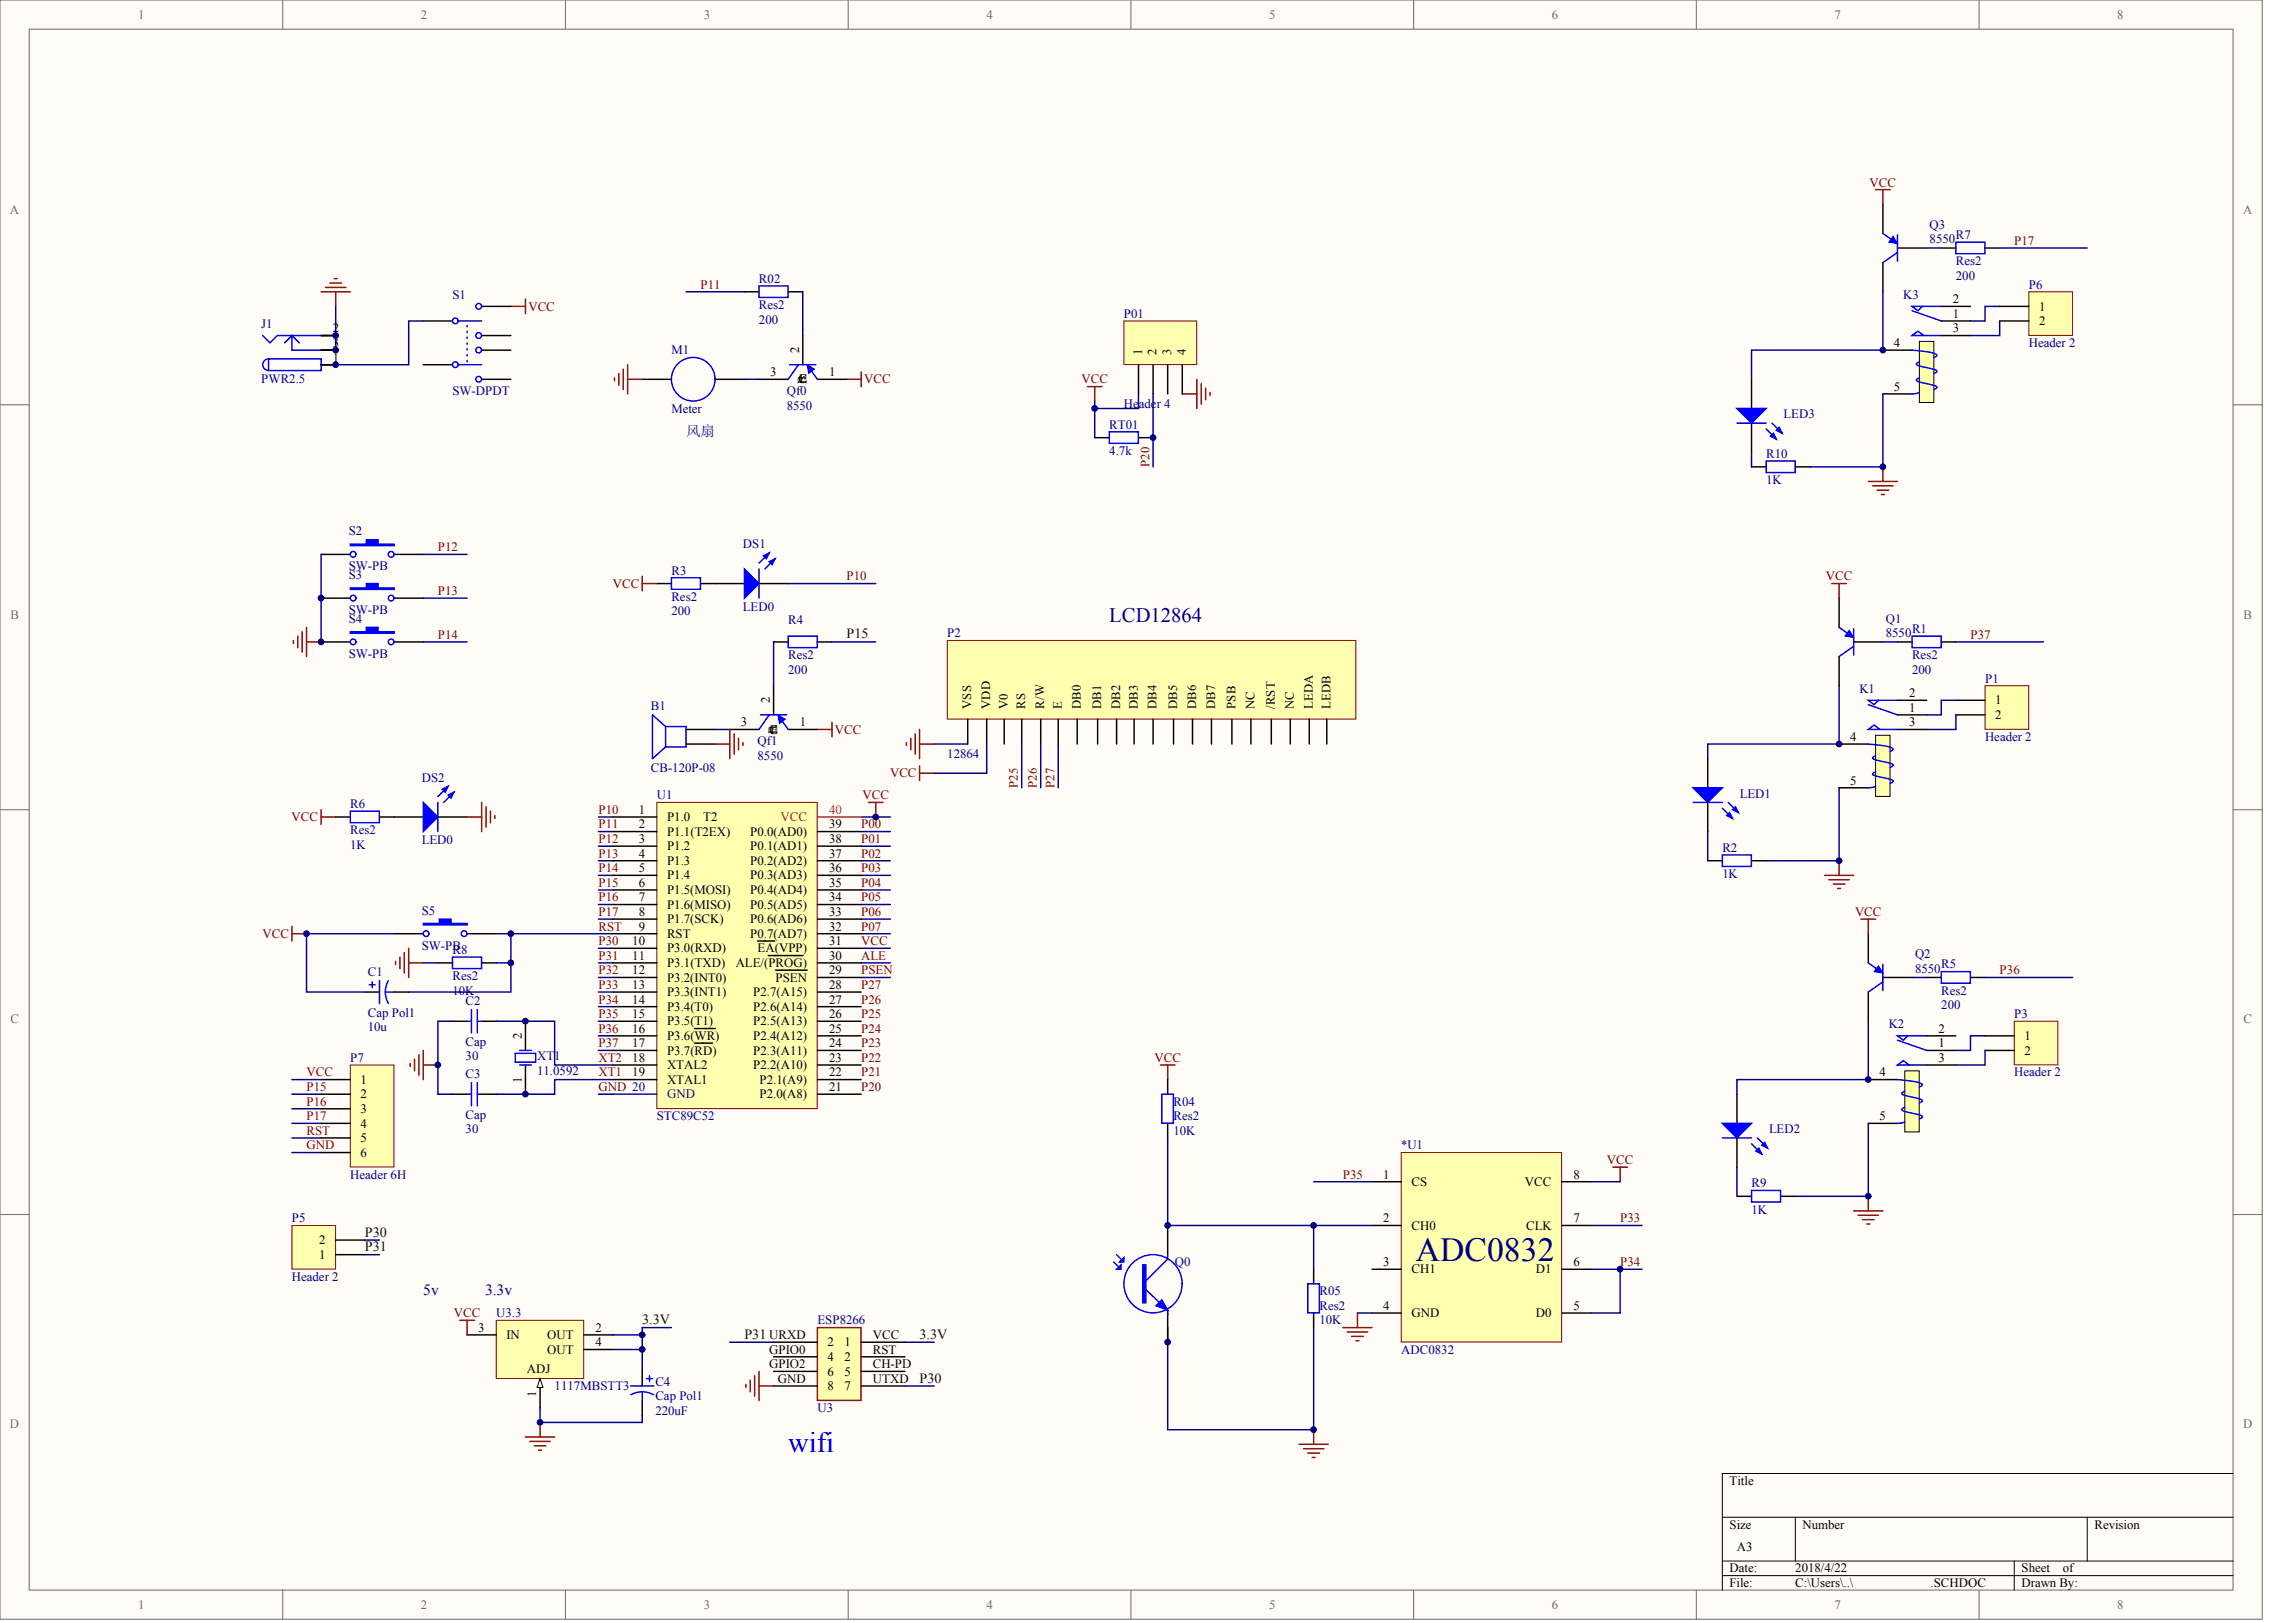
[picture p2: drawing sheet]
<svg xmlns="http://www.w3.org/2000/svg" width="840mm" height="594mm" viewBox="0 0 840 594" stroke-linecap="round" stroke-linejoin="round" font-family="sans-serif">
<defs><g id="words">
<text font-size="12.3" fill="#000080" x="518.4" y="461.7">ADC0832</text>
<text font-size="10.5" fill="#00f" x="288.6" y="531.6">wifi</text>
<text font-size="7.5" fill="#000080" x="406.2" y="227.8">LCD12864</text>
<g font-size="5.7" fill="#000080">
<text x="155" y="474.1">5v</text>
<text x="177.6" y="474.1">3.3v</text>
</g>
<text font-size="5.3" fill="#000080" x="251.2" y="159.5">风扇</text>
<g font-size="5.2" fill="#110f0a">
<text x="310" y="233.7">P15</text>
<text x="133.6" y="452.7">P30</text>
<text x="133.6" y="458">P31</text>
<text x="235.2" y="484.7">3.3V</text>
<text x="272.6" y="490">P31 URXD</text>
<text x="336.7" y="490">3.3V</text>
<text x="336.7" y="506.1">P30</text>
</g>
<g font-size="4.7" fill="#696969">
<text x="50.6" y="6.9">1</text>
<text x="154.1" y="6.9">2</text>
<text x="257.7" y="6.9">3</text>
<text x="361.2" y="6.9">4</text>
<text x="464.7" y="6.9">5</text>
<text x="568.2" y="6.9">6</text>
<text x="671.8" y="6.9">7</text>
<text x="775.3" y="6.9">8</text>
<text x="3.6" y="78.3">A</text>
<text x="821.3" y="78.3">A</text>
<text x="3.8" y="226.4">B</text>
<text x="821.5" y="226.4">B</text>
<text x="3.8" y="374.6">C</text>
<text x="821.5" y="374.6">C</text>
<text x="3.6" y="522.8">D</text>
<text x="821.3" y="522.8">D</text>
<text x="50.6" y="588.9">1</text>
<text x="154.1" y="588.9">2</text>
<text x="257.7" y="588.9">3</text>
<text x="361.2" y="588.9">4</text>
<text x="464.7" y="588.9">5</text>
<text x="568.2" y="588.9">6</text>
<text x="671.8" y="588.9">7</text>
<text x="775.3" y="588.9">8</text>
</g>
<g font-size="4.7" fill="#800000">
<text x="684.6" y="68.3">VCC</text>
<text x="737.5" y="89.6">P17</text>
<text x="256.5" y="105.7">P11</text>
<text x="193.5" y="113.7">VCC</text>
<text x="316.4" y="140.4">VCC</text>
<text x="396" y="140.4">VCC</text>
<text x="160.3" y="201.8">P12</text>
<text x="224.4" y="215.1">VCC</text>
<text x="310" y="212.5">P10</text>
<text x="668.5" y="212.5">VCC</text>
<text x="160.3" y="217.8">P13</text>
<text x="160.3" y="233.8">P14</text>
<text x="721.5" y="233.8">P37</text>
<text x="305.7" y="268.5">VCC</text>
<text x="325.9" y="284.5">VCC</text>
<text x="315.8" y="292.6">VCC</text>
<text x="219.1" y="297.9">P10</text>
<text x="106.8" y="300.6">VCC</text>
<text x="219.1" y="303.2">P11</text>
<text x="315.3" y="303.2">P00</text>
<text x="219.1" y="308.6">P12</text>
<text x="315.3" y="308.6">P01</text>
<text x="219.1" y="313.9">P13</text>
<text x="315.3" y="313.9">P02</text>
<text x="219.1" y="319.3">P14</text>
<text x="315.3" y="319.3">P03</text>
<text x="219.1" y="324.6">P15</text>
<text x="219.1" y="329.9">P16</text>
<text x="315.3" y="324.6">P04</text>
<text x="315.3" y="329.9">P05</text>
<text x="219.1" y="335.3">P17</text>
<text x="315.3" y="335.3">P06</text>
<text x="679.2" y="335.3">VCC</text>
<text x="219.1" y="340.6">RST</text>
<text x="315.3" y="340.6">P07</text>
<text x="96.1" y="343.3">VCC</text>
<text x="219.1" y="346">P30</text>
<text x="315.3" y="346">VCC</text>
<text x="219.1" y="351.3">P31</text>
<text x="315.3" y="351.3">ALE</text>
<text x="219.1" y="356.6">P32</text>
<text x="315.3" y="356.6">PSEN</text>
<text x="732.2" y="356.6">P36</text>
<text x="219.1" y="362">P33</text>
<text x="315.3" y="362">P27</text>
<text x="219.1" y="367.3">P34</text>
<text x="315.3" y="367.3">P26</text>
<text x="219.1" y="372.7">P35</text>
<text x="219.1" y="378">P36</text>
<text x="315.3" y="378">P24</text>
<text x="315.3" y="372.7">P25</text>
<text x="219.1" y="383.3">P37</text>
<text x="315.3" y="383.3">P23</text>
<text x="219.1" y="388.7">XT2</text>
<text x="315.3" y="388.7">P22</text>
<text x="422.7" y="388.7">VCC</text>
<text x="112.2" y="394">VCC</text>
<text x="219.1" y="394">XT1</text>
<text x="315.3" y="394">P21</text>
<text x="112.2" y="399.4">P15</text>
<text x="219.1" y="399.4">GND 20</text>
<text x="315.3" y="399.4">P20</text>
<text x="112.2" y="404.7">P16</text>
<text x="112.2" y="410">P17</text>
<text x="112.2" y="415.4">RST</text>
<text x="112.2" y="420.7">GND</text>
<text x="491.7" y="431.4">P35</text>
<text x="588.4" y="426.1">VCC</text>
<text x="593.2" y="447.4">P33</text>
<text x="593.2" y="463.4">P34</text>
<text x="166.2" y="482.1">VCC</text>
</g>
<g font-size="4.7" fill="#000080">
<text x="706.5" y="83.8">Q3</text>
<text x="706.5" y="89.1">8550</text>
<text x="716.2" y="87.5">R7</text>
<text x="716.2" y="97.1">Res2</text>
<text x="277.9" y="103.5">R02</text>
<text x="716.2" y="102.4">200</text>
<text x="742.9" y="105.7">P6</text>
<text x="165.7" y="109.4">S1</text>
<text x="277.9" y="113.1">Res2</text>
<text x="696.9" y="109.4">K3</text>
<text x="277.9" y="118.5">200</text>
<text x="411.5" y="116.3">P01</text>
<text x="95.7" y="120.1">J1</text>
<text x="245.8" y="129.7">M1</text>
<text x="742.9" y="127">Header 2</text>
<text x="95.7" y="140.4">PWR2.5</text>
<text x="165.7" y="144.6">SW-DPDT</text>
<text x="288.1" y="144.6">Qf0</text>
<text x="288.1" y="150">8550</text>
<text x="411.5" y="149.4">Header 4</text>
<text x="245.8" y="151">Meter</text>
<text x="653.1" y="153.2">LED3</text>
<text x="406.2" y="156.9">RT01</text>
<text x="406.2" y="166.5">4.7k</text>
<text x="646.7" y="167.6">R10</text>
<text x="646.7" y="177.2">1K</text>
<text x="127.7" y="195.9">S2</text>
<text x="272" y="200.7">DS1</text>
<text x="127.7" y="208.7">SW-PB</text>
<text x="127.7" y="211.9">S3</text>
<text x="245.8" y="210.3">R3</text>
<text x="245.8" y="219.9">Res2</text>
<text x="127.7" y="224.7">SW-PB</text>
<text x="127.7" y="227.9">S4</text>
<text x="245.8" y="225.3">200</text>
<text x="272" y="223.7">LED0</text>
<text x="690.5" y="227.9">Q1</text>
<text x="288.6" y="228.5">R4</text>
<text x="346.9" y="233.3">P2</text>
<text x="690.5" y="233.3">8550</text>
<text x="700.1" y="231.7">R1</text>
<text x="127.7" y="240.8">SW-PB</text>
<text x="288.6" y="241.3">Res2</text>
<text x="700.1" y="241.3">Res2</text>
<text x="288.6" y="246.6">200</text>
<text x="700.1" y="246.6">200</text>
<text x="726.9" y="249.8">P1</text>
<text x="680.9" y="253.6">K1</text>
<text x="238.4" y="260">B1</text>
<text x="277.4" y="272.8">Qf1</text>
<text x="726.9" y="271.2">Header 2</text>
<text x="277.4" y="278.1">8550</text>
<text x="346.9" y="277.6">12864</text>
<text x="154.5" y="286.1">DS2</text>
<text x="238.4" y="282.4">CB-120P-08</text>
<text x="240.5" y="292.6">U1</text>
<text x="637.1" y="292">LED1</text>
<text x="128.3" y="295.8">R6</text>
<text x="128.3" y="305.4">Res2</text>
<text x="128.3" y="310.7">1K</text>
<text x="154.5" y="309.1">LED0</text>
<text x="630.7" y="311.8">R2</text>
<text x="630.7" y="321.4">1K</text>
<text x="154.5" y="334.7">S5</text>
<text x="154.5" y="347.6">SW-PB</text>
<text x="165.7" y="349.2">R8</text>
<text x="701.2" y="350.8">Q2</text>
<text x="134.7" y="357.2">C1</text>
<text x="165.7" y="358.8">Res2</text>
<text x="701.2" y="356.1">8550</text>
<text x="710.8" y="354.5">R5</text>
<text x="165.7" y="364.1">10K</text>
<text x="710.8" y="364.1">Res2</text>
<text x="170.5" y="367.9">C2</text>
<text x="710.8" y="369.5">200</text>
<text x="134.7" y="377.5">10u</text>
<text x="134.7" y="372.1">Cap Pol1</text>
<text x="691.6" y="376.4">K2</text>
<text x="737.5" y="372.7">P3</text>
<text x="170.5" y="382.8">Cap</text>
<text x="128.3" y="388.7">P7</text>
<text x="170.5" y="388.1">30</text>
<text x="196.7" y="388.1">XT1</text>
<text x="170.5" y="394.6">C3</text>
<text x="196.7" y="393.5">11.0592</text>
<text x="737.5" y="394">Header 2</text>
<text x="429.7" y="404.7">R04</text>
<text x="170.5" y="409.5">Cap</text>
<text x="240.5" y="410">STC89C52</text>
<text x="429.7" y="410">Res2</text>
<text x="170.5" y="414.8">30</text>
<text x="429.7" y="415.4">10K</text>
<text x="647.8" y="414.8">LED2</text>
<text x="513.1" y="420.7">*U1</text>
<text x="128.3" y="431.4">Header 6H</text>
<text x="641.3" y="434.6">R9</text>
<text x="106.9" y="447.4">P5</text>
<text x="641.3" y="444.2">1K</text>
<text x="430.2" y="463.4">Q0</text>
<text x="106.9" y="468.8">Header 2</text>
<text x="483.1" y="474.1">R05</text>
<text x="483.1" y="479.5">Res2</text>
<text x="181.7" y="482.1">U3.3</text>
<text x="299.3" y="484.8">ESP8266</text>
<text x="483.1" y="484.8">10K</text>
<text x="513.1" y="495.5">ADC0832</text>
<text x="203.1" y="508.8">1117MBSTT3</text>
<text x="240" y="507.2">C4</text>
<text x="240" y="512.6">Cap Pol1</text>
<text x="240" y="517.9">220uF</text>
<text x="299.3" y="516.8">U3</text>
</g>
<g font-size="4.7">
<text x="715.1" y="111">2</text>
<text x="746.6" y="113.7">1</text>
<text x="715.1" y="116.3">1</text>
<text x="746.6" y="119">2</text>
<text x="121.9" y="121.7">2</text>
<text x="715.1" y="121.7">3</text>
<text x="121.9" y="127">3</text>
<text x="693.5" y="127">4</text>
<text x="121.9" y="132.4">1</text>
<text x="282" y="137.7">3</text>
<text x="303.6" y="137.7">1</text>
<text x="292.3" y="140.4">C</text>
<text x="292.7" y="140.4">E</text>
<text x="693.5" y="143">5</text>
<text x="699.1" y="255.2">2</text>
<text x="730.6" y="257.8">1</text>
<text x="699.1" y="260.5">1</text>
<text x="730.6" y="263.2">2</text>
<text x="271.3" y="265.9">3</text>
<text x="281.7" y="268.5">C</text>
<text x="282" y="268.5">E</text>
<text x="292.9" y="265.9">1</text>
<text x="699.1" y="265.9">3</text>
<text x="677.5" y="271.2">4</text>
<text x="677.5" y="287.2">5</text>
<text x="233.9" y="297.9">1</text>
<text x="233.9" y="303.2">2</text>
<text x="244.2" y="300.6">P1.0</text>
<text x="244.2" y="305.9">P1.1(T2EX)</text>
<text x="257.5" y="300.6">T2</text>
<text x="274.7" y="305.9">P0.0(AD0)</text>
<text x="303.6" y="303.2">39</text>
<text x="233.9" y="308.6">3</text>
<text x="244.2" y="311.2">P1.2</text>
<text x="274.7" y="311.2">P0.1(AD1)</text>
<text x="303.6" y="308.6">38</text>
<text x="233.9" y="313.9">4</text>
<text x="244.2" y="316.6">P1.3</text>
<text x="274.7" y="316.6">P0.2(AD2)</text>
<text x="303.6" y="313.9">37</text>
<text x="233.9" y="319.3">5</text>
<text x="244.2" y="321.9">P1.4</text>
<text x="274.7" y="321.9">P0.3(AD3)</text>
<text x="303.6" y="319.3">36</text>
<text x="233.9" y="324.6">6</text>
<text x="233.9" y="329.9">7</text>
<text x="244.2" y="327.3">P1.5(MOSI)</text>
<text x="274.7" y="327.3">P0.4(AD4)</text>
<text x="303.6" y="329.9">34</text>
<text x="303.6" y="324.6">35</text>
<text x="233.9" y="335.3">8</text>
<text x="244.2" y="332.6">P1.6(MISO)</text>
<text x="274.7" y="332.6">P0.5(AD5)</text>
<text x="303.6" y="335.3">33</text>
<text x="233.9" y="340.6">9</text>
<text x="244.2" y="337.9">P1.7(SCK)</text>
<text x="274.7" y="337.9">P0.6(AD6)</text>
<text x="303.6" y="340.6">32</text>
<text x="231.5" y="346">10</text>
<text x="244.2" y="343.3">RST</text>
<text x="274.7" y="343.3">P0.7(AD7)</text>
<text x="303.6" y="346">31</text>
<text x="231.5" y="351.3">11</text>
<text x="244.2" y="348.6">P3.0(RXD)</text>
<text x="244.2" y="354">P3.1(TXD)</text>
<text x="269.4" y="354">ALE/(PROG)</text>
<text x="277.4" y="348.6">EA(VPP)</text>
<text x="303.6" y="351.3">30</text>
<text x="231.5" y="356.6">12</text>
<text x="244.2" y="359.3">P3.2(INT0)</text>
<text x="284" y="359.3">PSEN</text>
<text x="303.6" y="356.6">29</text>
<text x="231.5" y="362">13</text>
<text x="244.2" y="364.6">P3.3(INT1)</text>
<text x="275.8" y="364.6">P2.7(A15)</text>
<text x="303.6" y="362">28</text>
<text x="231.5" y="367.3">14</text>
<text x="244.2" y="370">P3.4(T0)</text>
<text x="275.8" y="370">P2.6(A14)</text>
<text x="303.6" y="367.3">27</text>
<text x="231.5" y="372.7">15</text>
<text x="231.5" y="378">16</text>
<text x="244.2" y="375.3">P3.5(T1)</text>
<text x="275.8" y="375.3">P2.5(A13)</text>
<text x="303.6" y="378">25</text>
<text x="303.6" y="372.7">26</text>
<text x="709.8" y="378">2</text>
<text x="231.5" y="383.3">17</text>
<text x="244.2" y="380.7">P3.6(WR)</text>
<text x="275.8" y="380.7">P2.4(A12)</text>
<text x="303.6" y="383.3">24</text>
<text x="709.8" y="383.3">1</text>
<text x="741.3" y="380.7">1</text>
<text x="231.5" y="388.7">18</text>
<text x="244.2" y="386">P3.7(RD)</text>
<text x="275.8" y="386">P2.3(A11)</text>
<text x="303.6" y="388.7">23</text>
<text x="709.8" y="388.7">3</text>
<text x="741.3" y="386">2</text>
<text x="231.5" y="394">19</text>
<text x="244.2" y="391.3">XTAL2</text>
<text x="275.8" y="391.3">P2.2(A10)</text>
<text x="303.6" y="394">22</text>
<text x="688.2" y="394">4</text>
<text x="132" y="396.7">1</text>
<text x="244.2" y="396.7">XTAL1</text>
<text x="278.1" y="396.7">P2.1(A9)</text>
<text x="303.6" y="399.4">21</text>
<text x="132" y="402">2</text>
<text x="132" y="407.4">3</text>
<text x="278.1" y="402">P2.0(A8)</text>
<text x="132" y="412.7">4</text>
<text x="688.2" y="410">5</text>
<text x="132" y="418.1">5</text>
<text x="132" y="423.4">6</text>
<text x="506.4" y="431.4">1</text>
<text x="576.1" y="431.4">8</text>
<text x="516.8" y="434.1">CS</text>
<text x="558.4" y="434.1">VCC</text>
<text x="506.4" y="447.4">2</text>
<text x="576.1" y="447.4">7</text>
<text x="116.8" y="455.4">2</text>
<text x="516.8" y="450.1">CH0</text>
<text x="558.9" y="450.1">CLK</text>
<text x="116.8" y="460.8">1</text>
<text x="506.4" y="463.4">3</text>
<text x="516.8" y="466.1">CH1</text>
<text x="562.4" y="466.1">D1</text>
<text x="576.1" y="463.4">6</text>
<text x="506.4" y="479.5">4</text>
<text x="576.1" y="479.5">5</text>
<text x="516.8" y="482.1">GND</text>
<text x="562.4" y="482.1">D0</text>
<text x="175.1" y="487.5">3</text>
<text x="185.5" y="490.1">IN</text>
<text x="200.3" y="490.1">OUT</text>
<text x="218.1" y="487.5">2</text>
<text x="319.6" y="490.1">VCC</text>
<text x="200.3" y="495.5">OUT</text>
<text x="218.1" y="492.8">4</text>
<text x="281.7" y="495.5">GPIO0</text>
<text x="303" y="492.8">2</text>
<text x="309.2" y="492.8">1</text>
<text x="319.6" y="495.5">RST</text>
<text x="192.9" y="502.4">ADJ</text>
<text x="281.7" y="500.8">GPIO2</text>
<text x="303" y="498.2">4</text>
<text x="303" y="503.5">6</text>
<text x="309.2" y="498.2">2</text>
<text x="309.2" y="503.5">5</text>
<text x="319.6" y="500.8">CH-PD</text>
<text x="284.8" y="506.2">GND</text>
<text x="303" y="508.8">8</text>
<text x="309.2" y="508.8">7</text>
<text x="319.6" y="506.2">UTXD</text>
<text x="633.3" y="543.5">Title</text>
<text x="633.3" y="559.6">Size</text>
<text x="660.1" y="559.6">Number</text>
<text x="766.9" y="559.6">Revision</text>
<text x="636" y="567.6">A3</text>
<text x="633.3" y="575.6">Date:</text>
<text x="657.4" y="575.6">2018/4/22</text>
<text x="740.2" y="575.6">Sheet</text>
<text x="755.3" y="575.6">of</text>
<text x="633.3" y="580.9">File:</text>
<text x="657.4" y="580.9">C:\Users\..\</text>
<text x="706.9" y="580.9">.SCHDOC</text>
<text x="740.2" y="580.9">Drawn By:</text>
</g>
<g font-size="4.7" fill="#ee0e22">
<text x="303.6" y="297.9">40</text>
<text x="285.8" y="300.6">VCC</text>
</g>
<text font-size="4.7" fill="#0c0087" x="244.2" y="402">GND</text>
<g font-size="4.6">
<text x="292.6" y="129.2" transform="rotate(-90 292.6 129.2)">2</text>
<text x="418.2" y="129.8" transform="rotate(-90 418.2 129.8)">1</text>
<text x="423.5" y="129.8" transform="rotate(-90 423.5 129.8)">2</text>
<text x="428.9" y="129.8" transform="rotate(-90 428.9 129.8)">3</text>
<text x="434.2" y="129.8" transform="rotate(-90 434.2 129.8)">4</text>
<text x="295.3" y="140.4" transform="rotate(-90 295.3 140.4)">B</text>
<text x="281.9" y="257.4" transform="rotate(-90 281.9 257.4)">2</text>
<text x="355.6" y="259.5" transform="rotate(-90 355.6 259.5)">VSS</text>
<text x="362.6" y="259.5" transform="rotate(-90 362.6 259.5)">VDD</text>
<text x="369" y="259.5" transform="rotate(-90 369 259.5)">V0</text>
<text x="375.4" y="259.5" transform="rotate(-90 375.4 259.5)">RS</text>
<text x="382.4" y="259.5" transform="rotate(-90 382.4 259.5)">R/W</text>
<text x="388.8" y="259.5" transform="rotate(-90 388.8 259.5)">E</text>
<text x="395.7" y="259.5" transform="rotate(-90 395.7 259.5)">DB0</text>
<text x="403.2" y="259.5" transform="rotate(-90 403.2 259.5)">DB1</text>
<text x="410.2" y="259.5" transform="rotate(-90 410.2 259.5)">DB2</text>
<text x="416.6" y="259.5" transform="rotate(-90 416.6 259.5)">DB3</text>
<text x="423.5" y="259.5" transform="rotate(-90 423.5 259.5)">DB4</text>
<text x="431" y="259.5" transform="rotate(-90 431 259.5)">DB5</text>
<text x="438" y="259.5" transform="rotate(-90 438 259.5)">DB6</text>
<text x="444.9" y="259.5" transform="rotate(-90 444.9 259.5)">DB7</text>
<text x="452.4" y="259.5" transform="rotate(-90 452.4 259.5)">PSB</text>
<text x="459.3" y="259.5" transform="rotate(-90 459.3 259.5)">NC</text>
<text x="466.8" y="259.5" transform="rotate(-90 466.8 259.5)">/RST</text>
<text x="473.8" y="259.5" transform="rotate(-90 473.8 259.5)">NC</text>
<text x="480.7" y="259.5" transform="rotate(-90 480.7 259.5)">LEDA</text>
<text x="487.1" y="259.5" transform="rotate(-90 487.1 259.5)">LEDB</text>
<text x="284.6" y="268.6" transform="rotate(-90 284.6 268.6)">B</text>
<text x="191" y="380.2" transform="rotate(-90 191 380.2)">2</text>
<text x="191" y="396.5" transform="rotate(-90 191 396.5)">1</text>
<text x="196.4" y="511.3" transform="rotate(-90 196.4 511.3)">1</text>
</g>
<g font-size="4.6" fill="#800000">
<text x="420.9" y="170.9" transform="rotate(-90 420.9 170.9)">P20</text>
<text x="372.8" y="288.4" transform="rotate(-90 372.8 288.4)">P25</text>
<text x="379.7" y="288.4" transform="rotate(-90 379.7 288.4)">P26</text>
<text x="386.1" y="288.4" transform="rotate(-90 386.1 288.4)">P27</text>
</g>
</g></defs>
<g fill="#fffcf8" stroke="#696969" stroke-width=".37">
<path d="M0 0h828.3v592.7h-828.3z"/>
<path d="M10.7 10.7h807v571.3h-807z"/>
</g>
<g fill="none" stroke="#696969" stroke-width=".37">
<path d="M103.5 0v10.7M207 0v10.7M310.6 0v10.7M414.1 0v10.7M517.6 0v10.7M621.1 0v10.7M724.7 0v10.7M0 148.2h10.7M817.7 148.2h10.7M0 296.4h10.7M817.7 296.4h10.7M0 444.6h10.7"/>
<path d="M817.7 444.6h10.7M103.5 582.1v10.7M207 582.1v10.7M310.6 582.1v10.7M414.1 582.1v10.7M517.6 582.1v10.7M621.1 582.1v10.7M724.7 582.1v10.7"/>
</g>
<path d="M817.7 539.4h-187v42.7M630.7 555.4h187M657.4 555.4v16M764.3 555.4v16M630.7 571.4h187M630.7 576.7h187M737.5 571.4v10.7" fill="none" stroke="#000" stroke-width=".37"/>
<g fill="none" stroke="#000080" stroke-width=".53">
<path d="M219.1 299.1h5.4M315.3 299.1h10.7M219.1 304.4h5.4M315.3 304.4h10.7M315.3 309.7h10.7M315.3 315.1h10.7M219.1 325.8h5.4M219.1 331.1h5.4M219.1 336.4h5.4M315.3 325.8h10.7M315.3 331.1h10.7M315.3 336.4h10.7"/>
<path d="M315.3 320.4h10.7M144.3 341.8h-32.1v21.3h21.4M155 352.5h5.3M181.7 341.8h42.8M187.1 341.8v10.7h-5.4M187.1 352.5v10.6h-37.5M315.3 341.8h10.7M315.3 347.1h10.7M315.3 352.5h10.7M315.3 357.8h10.7M165.7 373.8h-5.4v26.7h5.4M181.7 373.8h21.4v16h21.4"/>
<path d="M219.1 384.5h5.4M224.5 395.2h-21.4v5.3h-21.4M219.1 400.5h5.4"/>
</g>
<g fill="none" stroke="#800000" stroke-width=".53">
<path d="M117.6 299.1h5.3M117.6 296.4v5.3M171 299.1h5.4M176.4 293.7v10.7M178 295.3v7.5M179.6 296.9v4.3M181.2 298.5v1.1M318 293.7h5.3M320.7 293.7v5.4M106.9 339.1v5.3M106.9 341.8h5.3M144.8 351.9v1.1"/>
<path d="M146.4 350.3v4.3M148 348.7v7.5M149.6 347.1v10.7M149.6 352.5h5.4M150.2 389.3v1.1M151.8 387.7v4.3M153.4 386.1v7.5M155 384.5v10.7M155 389.8h5.3"/>
</g>
<g fill="none" stroke="#000" stroke-width=".53">
<path d="M122.9 299.1h5.4M139 299.1h16M160.3 299.1h10.7M144.3 341.8h10.7M160.3 352.5h5.4M171 341.8h10.7M176.4 352.5h5.3M133.6 363.1h5.4M144.3 363.1h5.3M165.7 373.8h5.3M176.4 373.8h5.3M192.4 373.8v10.7"/>
<path d="M192.4 389.8v10.7M165.7 400.5h5.3M176.4 400.5h5.3"/>
</g>
<g fill="none" stroke="#00f" stroke-width=".53">
<path d="M128.3 296.9h10.6v4.2h-10.6zM160.3 293.7v10.7M164.1 287.8l-3.8 3.8M166.2 290l-3.7 3.7M136.3 359.4v2.1M139 358.9v8.5M142.2 359l-.9 2.3-.2 1.8M165.7 350.3h10.6v4.2h-10.6zM135.2 360.5h2.2M141.1 363.1l.4 2.5 .7 1.7M141.1 363.1h3.2M171 373.8h1.6"/>
<path d="M172.6 369.5v8.6M174.8 369.5v8.6M174.8 373.8h1.6M172.6 396.2v8.6M174.8 396.2v8.6M188.7 385.6h7.4v3.2h-7.4zM190.3 384.5h4.2M190.3 389.8h4.2M171 400.5h1.6M174.8 400.5h1.6"/>
<circle cx="156" cy="341.7" r="1.04"/>
<circle cx="169.9" cy="341.7" r="1.04"/>
</g>
<g fill="#00f" stroke="#00f" stroke-width=".53">
<path d="M155 293.7l5.3 5.4-5.3 5.3z"/>
<path d="M164.1 291l2.1-1-1.1 2.1z"/>
<path d="M161.9 288.9l2.2-1.1-1.1 2.2z"/>
<path d="M155 338h5.9v-1.6h4.2v1.6h5.9v.6h-16z" fill-rule="evenodd"/>
</g>
<path d="M128.3 389.8h15.9v37.4h-15.9z" fill="#ffffb0" stroke="#800000" stroke-width=".37"/>
<path d="M117.6 395.2h10.7M117.6 400.5h10.7M117.6 405.9h10.7M117.6 411.2h10.7M117.6 416.5h10.7M117.6 421.9h10.7" fill="none" stroke="#000" stroke-width=".53"/>
<path d="M106.9 395.2h10.7M106.9 400.5h10.7M106.9 405.9h10.7M106.9 411.2h10.7M106.9 416.5h10.7M106.9 421.9h10.7" fill="none" stroke="#000080" stroke-width=".53"/>
<path d="M106.9 448.6h16v15.9h-16z" fill="#ffffb0" stroke="#800000" stroke-width=".37"/>
<path d="M122.9 459.3h10.7M122.9 453.9h10.7" fill="none" stroke="#000" stroke-width=".53"/>
<path d="M219.1 309.7h5.4M219.1 315.1h5.4M219.1 320.4h5.4" fill="none" stroke="#000080" stroke-width=".53"/>
<path d="M240.5 293.7h58.7v112.1h-58.7z" fill="#ffffb0" stroke="#800000" stroke-width=".37"/>
<g fill="none" stroke="#000" stroke-width=".53">
<path d="M117.6 218.9h10.7M117.6 202.9h10.7M144.3 218.9h10.7M144.3 202.9h10.7M117.6 235h10.7M144.3 235h10.7M283.3 235h5.3M299.3 235h5.3M283.3 251v10.7M251.2 272.3h10.7M251.2 267h10.7M267.2 267h10.7"/>
<path d="M288.6 267h10.7M224.5 299.1h16M224.5 304.4h16M224.5 309.7h16M224.5 315.1h16M299.3 304.4h16M299.3 309.7h16M299.3 315.1h16M224.5 320.4h16M224.5 325.8h16M224.5 331.1h16M224.5 336.4h16"/>
<path d="M299.3 320.4h16M299.3 325.8h16M299.3 331.1h16M299.3 336.4h16M224.5 341.8h16M224.5 347.1h16M224.5 352.5h16M224.5 357.8h16M277.4 344.4h6.3M281.3 349.8h12.7M284 355.1h11.6M299.3 341.8h16"/>
<path d="M299.3 347.1h16M299.3 352.5h16M299.3 357.8h16M224.5 363.1h16M224.5 368.5h16M224.5 373.8h16M224.5 379.2h16M254.3 376.5h7.6M299.3 363.1h16M299.3 368.5h16M299.3 373.8h16M299.3 379.2h16"/>
<path d="M224.5 384.5h16M224.5 389.8h16M224.5 395.2h16M254.3 381.8h6.6M299.3 384.5h16M299.3 389.8h16M299.3 395.2h16M299.3 400.5h16"/>
</g>
<path d="M224.5 400.5h16" fill="none" stroke="#0c0087" stroke-width=".53"/>
<path d="M299.3 299.1h16" fill="none" stroke="#ee0e22" stroke-width=".53"/>
<g fill="#00f" stroke="#00f" stroke-width=".53">
<path d="M128.3 215.2h5.8v-1.6h4.3v1.6h5.9v.5h-16z" fill-rule="evenodd"/>
<path d="M128.3 231.2h5.8v-1.6h4.3v1.6h5.9v.6h-16z" fill-rule="evenodd"/>
<path d="M128.3 199.2h5.8v-1.6h4.3v1.6h5.9v.5h-16z" fill-rule="evenodd"/>
</g>
<g fill="none" stroke="#00f" stroke-width=".53">
<path d="M288.6 232.8h10.6v4.3h-10.6zM243.7 265.9l-4.8-4.2v16l4.8-4.3M243.7 265.9v7.5M243.7 265.9h7.5v7.5h-7.5M278.5 261.7h9.6M281.7 261.7l-3.8 5.3M285.9 263.3l2.7 3.7"/>
<circle cx="129.3" cy="218.9" r="1.04"/>
<circle cx="129.3" cy="202.9" r="1.04"/>
<circle cx="143.2" cy="218.9" r="1.04"/>
<circle cx="143.2" cy="202.9" r="1.04"/>
<circle cx="129.3" cy="234.9" r="1.04"/>
<circle cx="143.2" cy="234.9" r="1.04"/>
</g>
<path d="M107.4 234.4v1.1M109 232.8v4.3M110.6 231.2v7.5M112.2 229.6v10.7M112.2 235h5.4M261.9 272.3h5.3M267.2 267v10.7M268.8 268.6v7.5M270.4 270.2v4.3M272 271.8v1.1M299.3 267h5.3M304.6 264.3v5.4" fill="none" stroke="#800000" stroke-width=".53"/>
<path d="M155 218.9h16M155 202.9h16M155 235h16M283.3 235v16M261.9 267h5.3M219.1 357.8h5.4M219.1 373.8h5.4M219.1 379.2h5.4M219.1 363.1h5.4M219.1 368.5h5.4" fill="none" stroke="#000080" stroke-width=".53"/>
<path d="M284.9 261.7l2.6 1.6-2.1 1.6z" fill="#00f" stroke="#00f" stroke-width=".37"/>
<path d="M346.9 234.4h149.6v28.8h-149.6z" fill="#ffffb0" stroke="#800000" stroke-width=".37"/>
<g fill="none" stroke="#000" stroke-width=".53">
<path d="M155 117.5h10.7M176.4 112.1h10.7M117.6 133.5h5.3M117.6 122.8h5.3M117.6 128.2h5.3M155 133.5h10.7M176.4 122.8h10.7M176.4 128.2h10.7M176.4 138.8h10.7M240.5 213.6h5.3M256.5 213.6h16.1M277.9 213.6h10.7"/>
<path d="M354.3 263.3v9M361.3 263.3v9M367.7 263.3v9M374.1 263.3v9M381.1 263.3v9M387.5 263.3v9M394.4 263.3v9M401.9 263.3v9M408.9 263.3v9M415.3 263.3v9M422.2 263.3v9M429.7 263.3v9"/>
<path d="M436.6 263.3v9M443.6 263.3v9M451.1 263.3v9M458 263.3v9M465.5 263.3v9M472.5 263.3v9M479.4 263.3v9M485.8 263.3v9"/>
</g>
<g fill="none" stroke="#800000" stroke-width=".53">
<path d="M117.6 106.8h10.7M119.2 105.2h7.5M120.8 103.6h4.3M122.4 102h1.1M122.9 106.8v5.3M187.1 112.1h5.3M192.4 109.5v5.3M235.2 210.9v5.4M235.2 213.6h5.3M331.9 271.8v1.1M333.5 270.2v4.3M335.1 268.6v7.5"/>
<path d="M336.7 267v10.7M336.7 272.3h5.4M336.7 280.4v5.3M336.7 283h5.4"/>
</g>
<path d="M122.9 112.1v16.1M117.6 202.9v32.1M342.1 272.3h12.2M361.3 272.3v10.7h-19.2M374.1 272.3v16.1M381.1 272.3v16.1M387.5 272.3v16.1" fill="none" stroke="#000080" stroke-width=".53"/>
<g fill="#00f" stroke="#00f" stroke-width=".53">
<path d="M272.6 208.3l5.3 5.3-5.3 5.3z"/>
<path d="M281.7 205.6l2.1-1.1-1.1 2.2z"/>
<path d="M279.5 203.5l2.2-1.1-1.1 2.1z"/>
</g>
<g fill="none" stroke="#00f" stroke-width=".53">
<path d="M167.8 117.5h8.6M171 119.1v.5M96.2 122.8l2.7 2.7 2.6-2.7h16.1M98.3 131.4h19.3v4.2h-19.3zM98.3 131.4a2.11 2.11 0 0 0-2.1 2.1 2.11 2.11 0 0 0 2.1 2.1M104.2 125.5l2.7-2.7v5.4h10.7M106.9 122.8l2.7 2.7M167.8 133.5h8.6M171 121.2v.6M171 123.4v.5M171 125.5v.5M171 127.6v.6"/>
<path d="M171 129.8v.5M171 131.9v.5M245.8 211.5h10.7v4.2h-10.7zM277.9 208.3v10.6M281.7 202.4l-3.8 3.7M283.8 204.5l-3.7 3.8"/>
<circle cx="166.7" cy="117.5" r="1.04"/>
<circle cx="175.3" cy="112.1" r="1.04"/>
<circle cx="166.7" cy="133.5" r="1.04"/>
<circle cx="175.3" cy="128.1" r="1.04"/>
<circle cx="175.3" cy="122.8" r="1.04"/>
<circle cx="175.3" cy="138.8" r="1.04"/>
</g>
<path d="M686.8 269.1h5.3v22.4h-5.3z" fill="#ffffb0" stroke="#000" stroke-width=".37"/>
<g fill="none" stroke="#00f" stroke-width=".53">
<path d="M673.4 229.6l3.8 2.7M678.8 230.2v9.6M678.8 236.6l-5.4 3.7M700.1 232.8h10.7v4.3h-10.7zM684.1 257.9l10.7 3.8M687.8 256.3l-1.6 1.6-2.1-1.6h10.7M684.1 272.3l5.7 .7 2.4 .6a.74 .74 0 0 1 .9 .8 .74 .74 0 0 1-1 .6M686.8 276.6l-1.1 .7a2.97 2.97 0 0 0 2.7 1.2l3 .7a1.73 1.73 0 0 1 1.8 1l-1.1 .7M688.4 267l-2.2-1.6-2.1 1.6h10.7M620 293.7h10.7M630.7 295.8l3.7 3.8M632.8 293.7l3.7 3.7"/>
<path d="M686.8 282.5l-1.1 .7a2.97 2.97 0 0 0 2.7 1.2l3 .7a1.73 1.73 0 0 1 1.8 1l-1.1 .7M686.8 287.8l-2.7 .6M630.7 312.9h10.6v4.3h-10.6z"/>
</g>
<g fill="none" stroke="#000" stroke-width=".53">
<path d="M673.4 218.9v10.7M678.8 235h10.6M694.8 235h5.3M710.8 235h5.4M673.4 240.3v10.7M694.8 256.3h10.7M625.3 277.7v10.7M673.4 272.3h10.7M694.8 261.7h10.7M694.8 267h10.7M625.3 293.7v10.7M673.4 288.4h10.7"/>
<path d="M625.3 315.1h5.4M641.3 315.1h5.4"/>
</g>
<path d="M677.2 230.7l1.6 2.7-3.3-.6z" fill="#00f" stroke="#00f" stroke-width=".37"/>
<path d="M670.7 213.6h5.4M673.4 213.6v5.3M673.4 315.1v5.3M668.1 320.4h10.7M669.7 322h7.5M671.3 323.6h4.2M672.9 325.2h1" fill="none" stroke="#800000" stroke-width=".53"/>
<path d="M689.4 235h5.4M673.4 251v21.3h-48.1v5.4M673.4 288.4v26.7h-26.7M625.3 304.4v10.7" fill="none" stroke="#000080" stroke-width=".53"/>
<g fill="#00f" stroke="#00f" stroke-width=".53">
<path d="M620 288.4h10.7l-5.4 5.3z"/>
<path d="M632.3 298.5l1-1.1 1.1 2.2z"/>
<path d="M634.4 296.4l1.1-1.1 1 2.1z"/>
</g>
<path d="M726.9 251h15.9v16h-15.9z" fill="#ffffb0" stroke="#800000" stroke-width=".37"/>
<path d="M716.2 256.3h10.7M716.2 261.7h10.7" fill="none" stroke="#000" stroke-width=".53"/>
<path d="M716.2 235h32M716.2 256.3h-5.4v5.4h-5.3M716.2 261.7v5.3h-10.7" fill="none" stroke="#000080" stroke-width=".53"/>
<path d="M697.5 392h5.3v22.3h-5.3z" fill="#ffffb0" stroke="#000" stroke-width=".37"/>
<g fill="none" stroke="#00f" stroke-width=".53">
<path d="M684.1 352.5l3.7 2.6M689.4 353v9.6M689.4 359.4l-5.3 3.7M710.8 355.7h10.7v4.2h-10.7zM698.5 379.2l-1.6 1.6-2.1-1.6h10.7M694.8 395.2l5.7 .6 2.4 .6a.74 .74 0 0 1 .8 .8 .74 .74 0 0 1-.9 .6M694.8 380.8l10.7 3.7M697.5 399.4l-1.1 .7a2.97 2.97 0 0 0 2.7 1.3l3 .6a1.73 1.73 0 0 1 1.8 1l-1.1 .7M699.1 389.8l-2.2-1.6-2.1 1.6h10.7M630.7 416.5h10.6M641.3 418.7l3.8 3.7M643.5 416.5l3.7 3.8"/>
<path d="M697.5 405.3l-1.1 .7a2.97 2.97 0 0 0 2.7 1.2l3 .7a1.73 1.73 0 0 1 1.8 1l-1.1 .7M697.5 410.7l-2.7 .5M641.3 435.8h10.7v4.2h-10.7z"/>
</g>
<g fill="none" stroke="#000" stroke-width=".53">
<path d="M684.1 341.8v10.7M689.4 357.8h10.7M705.5 357.8h5.3M721.5 357.8h5.4M684.1 363.1v10.7M705.5 379.2h10.7M684.1 395.2h10.7M705.5 384.5h10.7M705.5 389.8h10.7M636 400.5v10.7M636 416.5v10.7M684.1 411.2h10.7"/>
<path d="M636 437.9h5.3M652 437.9h5.4"/>
</g>
<path d="M687.8 353.5l1.6 2.7-3.2-.5z" fill="#00f" stroke="#00f" stroke-width=".37"/>
<path d="M681.4 336.4h5.4M684.1 336.4v5.4M684.1 437.9v5.3M678.8 443.2h10.6M680.4 444.8h7.4M682 446.4h4.2M683.6 448h1" fill="none" stroke="#800000" stroke-width=".53"/>
<path d="M700.1 357.8h5.4M684.1 373.8v21.4h-48.1v5.3M684.1 411.2v26.7h-26.7M636 427.2v10.7" fill="none" stroke="#000080" stroke-width=".53"/>
<g fill="#00f" stroke="#00f" stroke-width=".53">
<path d="M630.7 411.2h10.6l-5.3 5.3z"/>
<path d="M642.9 421.3l1.1-1 1.1 2.1z"/>
<path d="M645.1 419.2l1.1-1.1 1 2.2z"/>
</g>
<path d="M737.5 373.8h16v16h-16z" fill="#ffffb0" stroke="#800000" stroke-width=".37"/>
<path d="M726.9 379.2h10.6M726.9 384.5h10.6" fill="none" stroke="#000" stroke-width=".53"/>
<path d="M726.9 357.8h32M726.9 379.2h-5.4v5.3h-5.3M726.9 384.5v5.3h-10.7" fill="none" stroke="#000080" stroke-width=".53"/>
<path d="M702.8 125h5.3v22.3h-5.3z" fill="#ffffb0" stroke="#000" stroke-width=".37"/>
<g fill="none" stroke="#00f" stroke-width=".53">
<path d="M689.4 85.4l3.8 2.7M694.8 86v9.6M694.8 92.4l-5.4 3.7M716.2 88.6h10.6v4.3h-10.6zM700.1 113.7l10.7 3.8M703.9 112.1l-1.6 1.6-2.2-1.6h10.7M700.1 128.2l5.8 .6 2.4 .6a.74 .74 0 0 1 .8 .8 .74 .74 0 0 1-.9 .6M702.8 138.3l-1.1 .7a2.97 2.97 0 0 0 2.8 1.2l2.9 .7a1.73 1.73 0 0 1 1.8 1l-1 .7M702.8 132.4l-1.1 .7a2.97 2.97 0 0 0 2.8 1.3l2.9 .6a1.73 1.73 0 0 1 1.8 1l-1 .7M704.4 122.8l-2.1-1.6-2.2 1.6h10.7M636 154.9h10.7M646.7 157l3.7 3.7"/>
<path d="M648.8 154.9l3.8 3.7M702.8 143.7l-2.7 .5M646.7 168.8h10.6v4.2h-10.6z"/>
</g>
<g fill="none" stroke="#000" stroke-width=".53">
<path d="M689.4 74.8v10.6M689.4 96.1v10.7M694.8 90.8h10.7M710.8 90.8h5.4M726.9 90.8h5.3M710.8 117.5h10.7M710.8 112.1h10.7M641.3 138.8v10.7M689.4 128.2h10.7M710.8 122.8h10.7M641.3 154.9v10.6M689.4 144.2h10.7"/>
<path d="M641.3 170.9h5.4M657.4 170.9h5.3"/>
</g>
<path d="M693.2 86.5l1.6 2.7-3.2-.6z" fill="#00f" stroke="#00f" stroke-width=".37"/>
<path d="M686.8 69.4h5.3M689.4 69.4v5.4M684.1 176.2h10.7M685.7 177.8h7.5M687.3 179.4h4.3M689.4 170.9v5.3M688.9 181h1.1" fill="none" stroke="#800000" stroke-width=".53"/>
<path d="M705.5 90.8h5.3M689.4 144.2v26.7h-26.7M641.3 165.5v5.4" fill="none" stroke="#000080" stroke-width=".53"/>
<g fill="#00f" stroke="#00f" stroke-width=".53">
<path d="M636 149.5h10.7l-5.4 5.4z"/>
<path d="M648.3 159.7l1.1-1.1 1 2.1z"/>
<path d="M650.4 157.5l1.1-1 1.1 2.1z"/>
</g>
<path d="M742.9 106.8h16v16h-16z" fill="#ffffb0" stroke="#800000" stroke-width=".37"/>
<path d="M732.2 112.1h10.7M732.2 117.5h10.7M481 464.6v5.3M481 480.6v5.4" fill="none" stroke="#000" stroke-width=".53"/>
<path d="M732.2 90.8h32.1M732.2 117.5v5.3h-10.7M732.2 112.1h-5.3v5.4h-5.4M481 448.6v16" fill="none" stroke="#000080" stroke-width=".53"/>
<path d="M478.9 469.9h4.2v10.7h-4.2z" fill="none" stroke="#00f" stroke-width=".53"/>
<path d="M424.9 389.8h5.3M427.6 389.8v5.4M475.7 528.7h10.7M477.3 530.3h7.4M478.9 531.9h4.2M480.5 533.5h1M481 523.3v5.4" fill="none" stroke="#800000" stroke-width=".53"/>
<path d="M513.1 421.9h58.7v69.3h-58.7z" fill="#ffffb0" stroke="#800000" stroke-width=".37"/>
<g fill="none" stroke="#000" stroke-width=".53">
<path d="M400.8 160.2h5.4M416.9 160.2h5.3M427.6 395.2v5.3M427.6 411.2v5.3M502.4 432.6h10.7M571.9 432.6h10.7M427.6 448.6v10.7M502.4 448.6h10.7M571.9 448.6h10.7M502.4 464.6h10.7M571.9 464.6h10.7M427.6 480.6v10.7"/>
<path d="M502.4 480.6h10.7M571.9 480.6h10.7"/>
</g>
<path d="M689.4 106.8v21.4h-48.1v10.6M400.8 146.9v13.3M219.1 347.1h5.4M219.1 352.5h5.4M427.6 416.5v32.1h74.8M481 432.6h21.4M582.6 432.6h10.6M582.6 448.6h18.7M582.6 464.6h10.6v16h-10.6M593.2 464.6h8.1M427.6 486v37.3h53.4v-37.3M497 480.6h5.4" fill="none" stroke="#000080" stroke-width=".53"/>
<g fill="none" stroke="#800000" stroke-width=".53">
<path d="M438.3 138.8v10.7M398.2 141.5h5.3M400.8 141.5v5.4M432.9 144.2h5.4M439.9 140.4v7.5M441.5 142.1v4.2M443.1 143.7v1M590.6 427.2h5.3M593.2 427.2v5.4M491.7 486h10.7M493.3 487.6h7.5M494.9 489.2h4.3"/>
<path d="M496.5 490.8h1.1M497 480.6v5.4"/>
</g>
<g fill="none" stroke="#00f" stroke-width=".53">
<path d="M406.2 158.1h10.6v4.2h-10.6zM425.4 400.5h4.2v10.6h-4.2zM408.9 459.3l1.6 1.6M427.6 459.3v1.6l-8.1 8M407.8 461.9l1.6 1.6M419.5 472.1l8.1 7.4v1.6"/>
<circle cx="422.2" cy="469.9" r="10.7"/>
</g>
<g fill="#00f" stroke="#00f" stroke-width=".53">
<path d="M423.3 477.9l2.1-2.1 2.2 3.7z"/>
<path d="M409.9 461.9l1.6-1.6v1.6z"/>
<path d="M408.9 464.6l1.6-1.6v1.6z"/>
<path d="M418.5 463h1v13.9h-1z" fill-rule="evenodd"/>
</g>
<path d="M411.5 117.5h26.7v16h-26.7z" fill="#ffffb0" stroke="#800000" stroke-width=".37"/>
<path d="M272.6 106.8h5.3M288.6 106.8h5.3M235.2 138.8h10.6M261.9 138.8h10.7M277.9 138.8h10.7M293.9 122.8v10.7M299.3 138.8h10.7M416.9 133.5v10.7M422.2 133.5v10.7M427.6 133.5v10.7M432.9 133.5v10.7" fill="none" stroke="#000" stroke-width=".53"/>
<path d="M251.2 106.8h21.4M293.9 106.8v16M272.6 138.8h5.3M416.9 144.2v5.3h-16.1M422.2 144.2v26.7M288.6 213.6h32.1M304.6 235h16.1M133.6 453.9h5.4M133.6 459.3h5.4" fill="none" stroke="#000080" stroke-width=".53"/>
<path d="M310 138.8h5.3M315.3 136.2v5.3" fill="none" stroke="#800000" stroke-width=".53"/>
<g fill="none" stroke="#00f" stroke-width=".53">
<path d="M277.9 104.7h10.7v4.2h-10.7zM289.1 133.5h9.7M292.3 133.5l-3.7 5.3M296.6 135.1l2.7 3.7"/>
<circle cx="253.8" cy="138.8" r="8"/>
</g>
<path d="M295.6 133.5l2.6 1.6-2.1 1.6z" fill="#00f" stroke="#00f" stroke-width=".37"/>
<path d="M299.3 486h16v26.6h-16z" fill="#ffffb0" stroke="#800000" stroke-width=".53"/>
<path d="M283.3 491.3h16M283.3 496.6h16M315.3 491.3h16.1M315.3 496.6h16.1M283.3 502h16M283.3 507.3h16M315.3 502h16.1M315.3 507.3h16.1" fill="none" stroke="#000" stroke-width=".53"/>
<path d="M224.5 488.6h10.7v5.4h-10.7M267.2 491.3h16.1M331.4 491.3h10.7M331.4 507.3h10.7" fill="none" stroke="#000080" stroke-width=".53"/>
<path d="M273.1 506.8v1M274.7 505.2v4.3M276.3 503.6v7.5M277.9 502v10.7M277.9 507.3h5.4M192.4 526h10.7M194 527.6h7.5M195.6 529.2h4.3M197.2 530.8h1.1M197.7 520.7v5.3" fill="none" stroke="#800000" stroke-width=".53"/>
<path d="M181.7 483.3h32v21.3h-32z" fill="#ffffb0" stroke="#800000" stroke-width=".37"/>
<path d="M197.7 504.6v10.7" fill="none" stroke="#000" stroke-width=".53"/>
<path d="M197.7 504.6l1.1 3.2h-2.1z" fill="#fffcf8" stroke="#000" stroke-width=".37"/>
<path d="M171 488.6h10.7M213.8 488.6h10.7M213.8 494h10.7M235.2 502v5.3M235.2 512.7v5.3" fill="none" stroke="#000" stroke-width=".53"/>
<path d="M225 138.3v1.1M226.6 136.7v4.3M228.2 135.1v7.5M229.8 133.5v10.7M229.8 138.8h5.4M168.4 483.3h5.3M171 483.3v5.3" fill="none" stroke="#800000" stroke-width=".53"/>
<path d="M230.9 507.3h8.5M235.2 509.5l2.4 .3 1.7 .7M235.2 509.5l-1.9 .1-2.3 .9M235.2 509.5v3.2M236.8 504.6h2.1M237.8 503.6v2.1" fill="none" stroke="#00f" stroke-width=".53"/>
<path d="M155 117.5h-5.4v16h-26.7M235.2 494v8M245.8 486h-10.6v2.6M197.7 515.3v5.4h37.5v-2.7" fill="none" stroke="#000080" stroke-width=".53"/>
<g fill="#000080" stroke="#000080" stroke-width=".37">
<circle cx="112.2" cy="341.7" r="1.04"/>
<circle cx="117.6" cy="234.9" r="1.04"/>
<circle cx="117.6" cy="218.9" r="1.04"/>
<circle cx="122.9" cy="133.5" r="1.04"/>
<circle cx="122.9" cy="128.1" r="1.04"/>
<circle cx="122.9" cy="122.8" r="1.04"/>
<circle cx="160.3" cy="389.8" r="1.04"/>
<circle cx="187" cy="352.4" r="1.04"/>
<circle cx="187" cy="341.7" r="1.04"/>
<circle cx="192.4" cy="400.5" r="1.04"/>
<circle cx="192.4" cy="373.8" r="1.04"/>
<circle cx="197.7" cy="520.6" r="1.04"/>
<circle cx="235.1" cy="493.9" r="1.04"/>
<circle cx="235.1" cy="488.6" r="1.04"/>
<circle cx="320.6" cy="299" r="1.04"/>
<circle cx="400.8" cy="149.5" r="1.04"/>
<circle cx="422.2" cy="160.2" r="1.04"/>
<circle cx="427.5" cy="491.3" r="1.04"/>
<circle cx="427.5" cy="448.5" r="1.04"/>
<circle cx="481" cy="523.3" r="1.04"/>
<circle cx="481" cy="448.5" r="1.04"/>
<circle cx="593.2" cy="464.6" r="1.04"/>
<circle cx="673.4" cy="315" r="1.04"/>
<circle cx="673.4" cy="272.3" r="1.04"/>
<circle cx="684.1" cy="437.9" r="1.04"/>
<circle cx="684.1" cy="395.1" r="1.04"/>
<circle cx="689.4" cy="170.9" r="1.04"/>
<circle cx="689.4" cy="128.1" r="1.04"/>
</g>
<use href="#words"/>
</svg>
